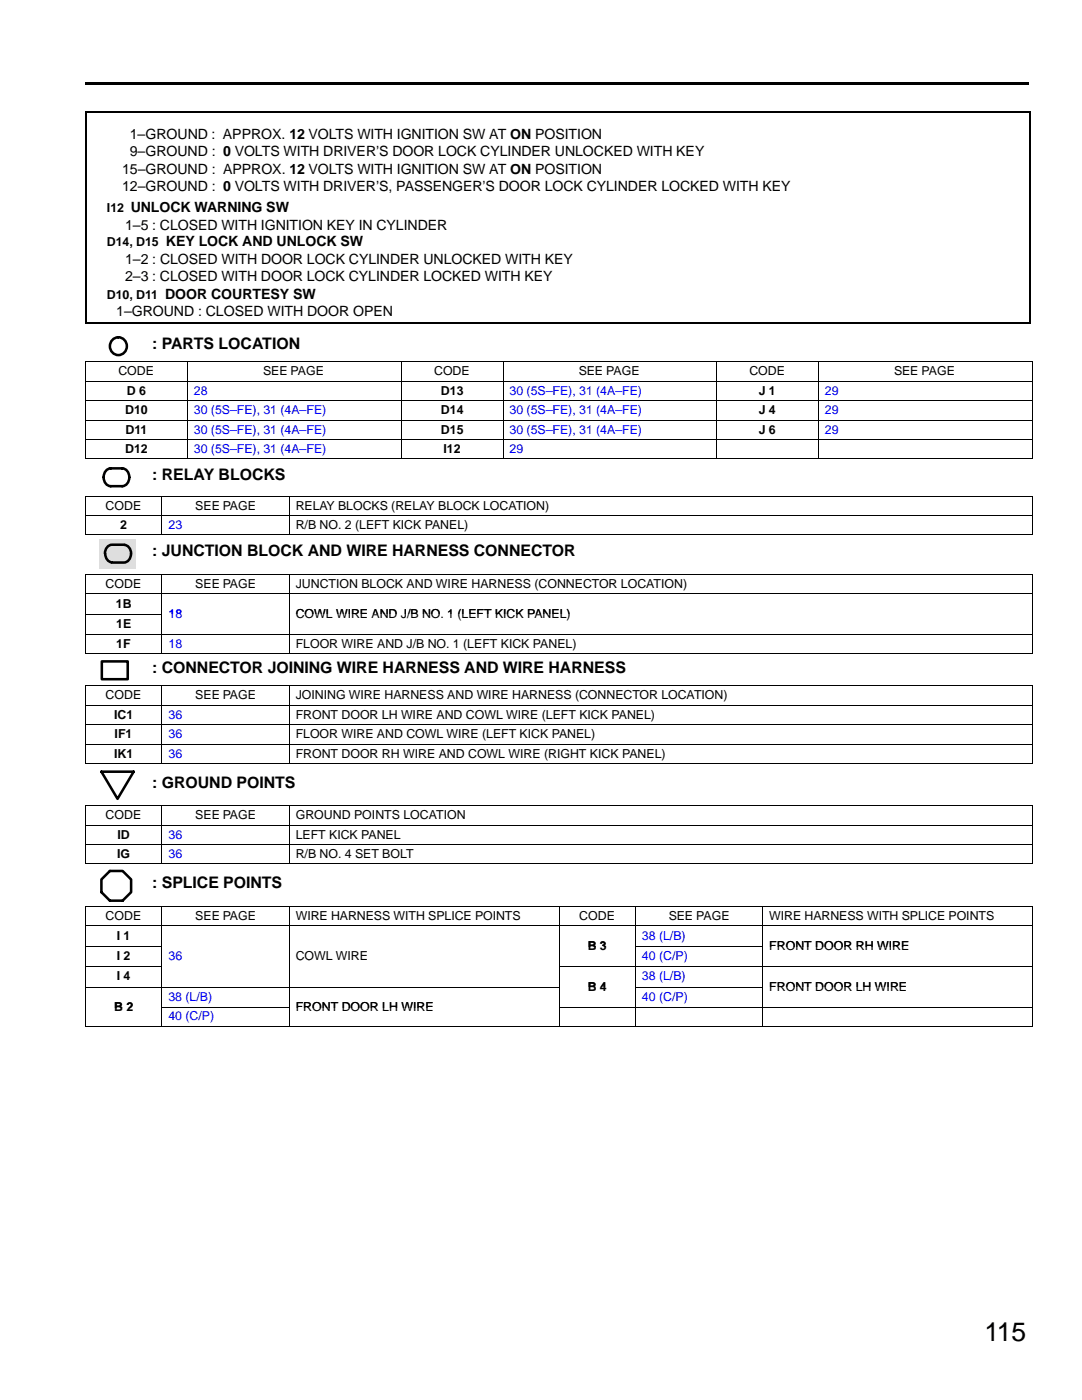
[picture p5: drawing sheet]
<svg xmlns="http://www.w3.org/2000/svg" width="216mm" height="279mm" viewBox="0 0 216 279" stroke-linecap="round" stroke-linejoin="round" font-family="sans-serif">
<defs><g id="words">
<text font-size="5.3" x="196.4" y="267.5">115</text>
<g font-size="3.2">
<text x="30.4" y="69.6">: PARTS LOCATION</text>
<text x="30.4" y="95.8">: RELAY BLOCKS</text>
<text x="30.4" y="111">: JUNCTION BLOCK AND WIRE HARNESS CONNECTOR</text>
<text x="30.4" y="134.3">: CONNECTOR JOINING WIRE HARNESS AND WIRE HARNESS</text>
<text x="30.4" y="157.2">: GROUND POINTS</text>
<text x="30.4" y="177.3">: SPLICE POINTS</text>
</g>
<g font-size="2.8">
<text x="25.9" y="27.7">1–GROUND : APPROX. 12 VOLTS WITH IGNITION SW AT ON POSITION</text>
<text x="24.4" y="34.6">15–GROUND : APPROX. 12 VOLTS WITH IGNITION SW AT ON POSITION</text>
<text x="25.9" y="31.2">9–GROUND : 0 VOLTS WITH DRIVER’S DOOR LOCK CYLINDER UNLOCKED WITH KEY</text>
<text x="24.4" y="38.1">12–GROUND : 0 VOLTS WITH DRIVER’S, PASSENGER’S DOOR LOCK CYLINDER LOCKED WITH KEY</text>
<text x="25" y="45.8">1–5 : CLOSED WITH IGNITION KEY IN CYLINDER</text>
<text x="26.1" y="42.3">UNLOCK WARNING SW</text>
<text x="25" y="52.7">1–2 : CLOSED WITH DOOR LOCK CYLINDER UNLOCKED WITH KEY</text>
<text x="33.1" y="49.2">KEY LOCK AND UNLOCK SW</text>
<text x="25" y="56.1">2–3 : CLOSED WITH DOOR LOCK CYLINDER LOCKED WITH KEY</text>
<text x="32.9" y="59.6">DOOR COURTESY SW</text>
<text x="23.2" y="63.1">1–GROUND : CLOSED WITH DOOR OPEN</text>
</g>
<g font-size="2.5">
<text x="21.3" y="42.3">I12</text>
<text x="21.3" y="49.2">D14, D15</text>
<text x="21.3" y="59.6">D10, D11</text>
<text x="23.6" y="74.8">CODE</text>
<text x="52.5" y="74.8">SEE PAGE</text>
<text x="86.6" y="74.8">CODE</text>
<text x="115.5" y="74.8">SEE PAGE</text>
<text x="149.5" y="74.8">CODE</text>
<text x="178.4" y="74.8">SEE PAGE</text>
<text x="25" y="82.6">D10</text>
<text x="25.3" y="78.7">D 6</text>
<text x="88" y="78.7">D13</text>
<text x="88" y="82.6">D14</text>
<text x="151.4" y="78.7">J 1</text>
<text x="151.4" y="82.6">J 4</text>
<text x="25.1" y="86.5">D11</text>
<text x="88" y="86.5">D15</text>
<text x="151.4" y="86.5">J 6</text>
<text x="25" y="90.4">D12</text>
<text x="88.5" y="90.4">I12</text>
<text x="21.1" y="101.7">CODE</text>
<text x="38.9" y="101.7">SEE PAGE</text>
<text x="59" y="101.7">RELAY BLOCKS (RELAY BLOCK LOCATION)</text>
<text x="24" y="105.6">2</text>
<text x="59" y="105.6">R/B NO. 2 (LEFT KICK PANEL)</text>
<text x="21.1" y="117.3">CODE</text>
<text x="38.9" y="117.3">SEE PAGE</text>
<text x="59" y="117.3">JUNCTION BLOCK AND WIRE HARNESS (CONNECTOR LOCATION)</text>
<text x="23.1" y="121.2">1B</text>
<text x="23.2" y="125.3">1E</text>
<text x="59" y="123.4">COWL WIRE AND J/B NO 1 (LEFT KICK PANEL)</text>
<text x="59" y="123.4">COWL WIRE AND J/B NO. 1 (LEFT KICK PANEL)</text>
<text x="23.2" y="129.3">1F</text>
<text x="59" y="129.3">FLOOR WIRE AND J/B NO. 1 (LEFT KICK PANEL)</text>
<text x="21.1" y="139.5">CODE</text>
<text x="22.8" y="143.4">IC1</text>
<text x="38.9" y="139.5">SEE PAGE</text>
<text x="59" y="139.5">JOINING WIRE HARNESS AND WIRE HARNESS (CONNECTOR LOCATION)</text>
<text x="59" y="143.4">FRONT DOOR LH WIRE AND COWL WIRE (LEFT KICK PANEL)</text>
<text x="22.9" y="147.3">IF1</text>
<text x="59" y="147.3">FLOOR WIRE AND COWL WIRE (LEFT KICK PANEL)</text>
<text x="22.8" y="151.2">IK1</text>
<text x="59" y="151.2">FRONT DOOR RH WIRE AND COWL WIRE (RIGHT KICK PANEL)</text>
<text x="21.1" y="163.5">CODE</text>
<text x="23.5" y="167.4">ID</text>
<text x="38.9" y="163.5">SEE PAGE</text>
<text x="59" y="163.5">GROUND POINTS LOCATION</text>
<text x="59" y="167.4">LEFT KICK PANEL</text>
<text x="23.4" y="171.3">IG</text>
<text x="59" y="171.3">R/B NO. 4 SET BOLT</text>
<text x="21.1" y="183.6">CODE</text>
<text x="38.9" y="183.6">SEE PAGE</text>
<text x="59" y="183.6">WIRE HARNESS WITH SPLICE POINTS</text>
<text x="115.6" y="183.6">CODE</text>
<text x="133.4" y="183.6">SEE PAGE</text>
<text x="153.5" y="183.6">WIRE HARNESS WITH SPLICE POINTS</text>
<text x="23.3" y="187.5">I 1</text>
<text x="23.3" y="191.6">I 2</text>
<text x="59" y="191.7">COWL WIRE</text>
<text x="117.3" y="189.7">B 3</text>
<text x="153.5" y="189.7">FRONT DOOR RH WIRE</text>
<text x="23.3" y="195.7">I 4</text>
<text x="117.3" y="197.8">B 4</text>
<text x="153.5" y="197.8">FRONT DOOR LH WIRE</text>
<text x="22.8" y="201.8">B 2</text>
<text x="59" y="201.8">FRONT DOOR LH WIRE</text>
</g>
<g font-size="2.5" fill="#00f">
<text x="38.7" y="78.7">28</text>
<text x="38.7" y="82.6">30 (5S–FE), 31 (4A–FE)</text>
<text x="101.7" y="78.7">30 (5S–FE), 31 (4A–FE)</text>
<text x="101.7" y="82.6">30 (5S–FE), 31 (4A–FE)</text>
<text x="164.6" y="78.7">29</text>
<text x="164.6" y="82.6">29</text>
<text x="38.7" y="86.5">30 (5S–FE), 31 (4A–FE)</text>
<text x="101.7" y="86.5">30 (5S–FE), 31 (4A–FE)</text>
<text x="164.6" y="86.5">29</text>
<text x="38.7" y="90.4">30 (5S–FE), 31 (4A–FE)</text>
<text x="101.7" y="90.4">29</text>
<text x="33.6" y="105.6">23</text>
<text x="33.6" y="123.4">18</text>
<text x="33.6" y="129.3">18</text>
<text x="33.6" y="143.4">36</text>
<text x="33.6" y="147.3">36</text>
<text x="33.6" y="151.2">36</text>
<text x="33.6" y="167.4">36</text>
<text x="33.6" y="171.3">36</text>
<text x="33.6" y="191.7">36</text>
<text x="128.1" y="187.5">38 (L/B)</text>
<text x="128.1" y="191.6">40 (C/P)</text>
<text x="128.1" y="195.7">38 (L/B)</text>
<text x="33.6" y="199.7">38 (L/B)</text>
<text x="33.6" y="203.6">40 (C/P)</text>
<text x="128.1" y="199.7">40 (C/P)</text>
</g>
</g></defs>
<path d="M17 16.5h188.3v.5h-188.3z" fill-rule="evenodd" fill="#000"/>
<path d="M17 22.4h188.7M17.1 22.3v42.2M205.5 22.3v42.2M17 64.4h188.7" fill="none" stroke="#000" stroke-width=".25"/>
<g fill="none" stroke="#000" stroke-width=".51">
<path d="M21.3 93.8l.8-.3h2.3a1.82 1.82 0 0 1 1.4 1.7 1.82 1.82 0 0 1-1.4 1.8h-2.3a1.91 1.91 0 0 1-.8-3.2z"/>
<circle cx="23.6" cy="69" r="1.74"/>
</g>
<g fill="none" stroke="#000" stroke-width=".2">
<path d="M17 72.2h189.1M17 76.1h189.1M17 80h189.1M17.1 72.1v19.5M37.4 72.1v19.5M80.1 72.1v19.5M100.4 72.1v19.5M143 72.1v19.5M163.3 72.1v19.5M206 72.1v19.5M17 83.9h189.1M17 87.8h189.1"/>
<path d="M17 91.6h189.1M17 99h189.1M17.1 99v7.8M32.3 99v7.8M57.7 99v7.8M206 99v7.8M17 102.9h189.1M17 106.7h189.1"/>
</g>
<g fill="#dedede">
<path d="M19.9 107.5h7.3v6h-7.3z" fill-rule="evenodd"/>
<path d="M21.5 109.1l.9-.4h2.3a1.8 1.8 0 0 1 1.2 2.8l-.7 .7-2.8 .1a1.65 1.65 0 0 1-1.4-1.8h-.1a1.95 1.95 0 0 1 .6-1.4z" fill-rule="evenodd"/>
</g>
<g fill="none" stroke="#000" stroke-width=".51">
<path d="M21.5 109.1l.9-.4h2.3a1.8 1.8 0 0 1 1.2 2.8l-.7 .7-2.8 .1a1.65 1.65 0 0 1-1.4-1.8h-.1a1.95 1.95 0 0 1 .6-1.4zM20.3 132h5.2v3.6h-5.2zM20.2 154h6.5l-3.2 5.4z"/>
<circle cx="23.2" cy="176.8" r="3.2"/>
</g>
<g fill="none" stroke="#000" stroke-width=".2">
<path d="M17 114.6h189.1M17 118.5h189.1M17.1 114.6v15.9M32.3 114.6v15.9M57.7 114.6v15.9M206 114.6v15.9M17 122.6h15.3M17 126.6h189.1M17 130.4h189.1M17 136.9h189.1M17.1 136.8v15.6M32.3 136.8v15.6"/>
<path d="M57.7 136.8v15.6M206 136.8v15.6M17 140.8h189.1M17 144.7h189.1M17 148.5h189.1M17 152.4h189.1M17 160.8h189.1M17 164.7h189.1M17 168.6h189.1M17 172.4h189.1M17.1 160.8v11.7M32.3 160.8v11.7"/>
<path d="M57.7 160.8v11.7M206 160.8v11.7M17 180.9h189.1M17 184.8h189.1M17 188.8h15.3M17 192.9h15.3M17 197h94.5M17.1 180.8v24M32.3 180.8v24M57.7 180.8v24M111.5 192.9h94.6M111.5 180.8v24"/>
<path d="M126.7 188.8h25.4M126.7 197h25.4M126.8 180.8v24M152.2 180.8v24M206 180.8v24M17 204.8h189.1M32.3 201h25.4M111.5 201h94.6"/>
</g>
<use href="#words"/>
</svg>
